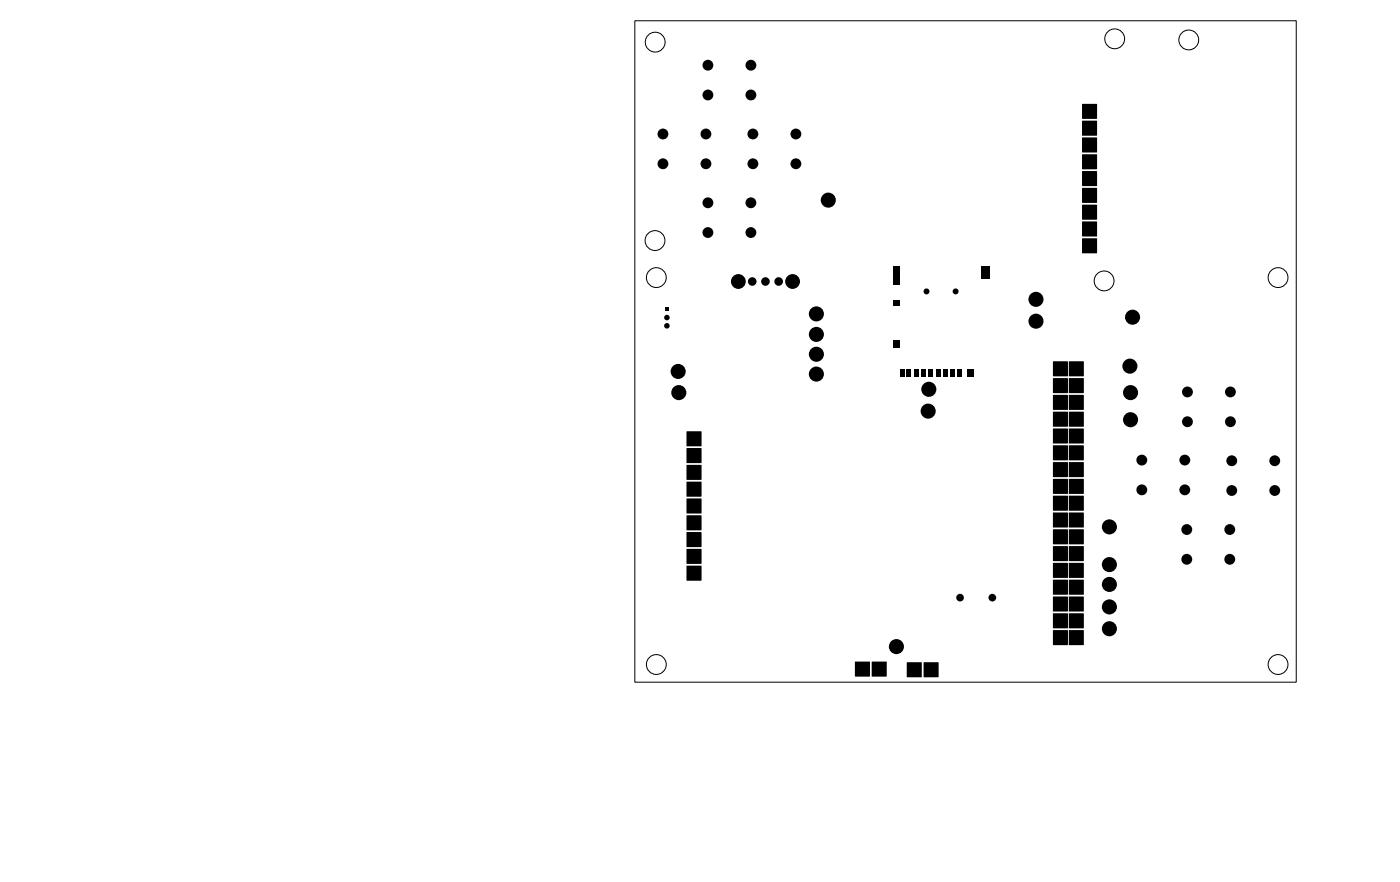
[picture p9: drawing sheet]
<svg xmlns="http://www.w3.org/2000/svg" width="212mm" height="133mm" viewBox="0 0 212 133" stroke-linecap="round" stroke-linejoin="round" font-family="sans-serif">
<g fill="#000">
<path d="M163.6 15.7h2.2v2.2h-2.2z" fill-rule="evenodd"/>
<path d="M163.6 36h2.2v2.3h-2.2z" fill-rule="evenodd"/>
<path d="M163.6 33.5h2.2v2.2h-2.2z" fill-rule="evenodd"/>
<path d="M163.6 31h2.2v2.2h-2.2z" fill-rule="evenodd"/>
<path d="M163.6 28.4h2.2v2.2h-2.2z" fill-rule="evenodd"/>
<path d="M163.6 25.9h2.2v2.2h-2.2z" fill-rule="evenodd"/>
<path d="M163.6 23.3h2.2v2.3h-2.2z" fill-rule="evenodd"/>
<path d="M163.6 20.8h2.2v2.2h-2.2z" fill-rule="evenodd"/>
<path d="M163.6 18.3h2.2v2.2h-2.2z" fill-rule="evenodd"/>
<path d="M100.5 46.5h.6v.6h-.6z" fill-rule="evenodd"/>
<path d="M135 51.5h1v1.2h-1z" fill-rule="evenodd"/>
<path d="M135 45.5h1v.8h-1z" fill-rule="evenodd"/>
<path d="M135 40.3h1v2.8h-1z" fill-rule="evenodd"/>
<path d="M136.1 55.8h.7v1.2h-.7z" fill-rule="evenodd"/>
<path d="M137.1 55.8h.7v1.2h-.7z" fill-rule="evenodd"/>
<path d="M138.2 55.8h.7v1.2h-.7z" fill-rule="evenodd"/>
<path d="M139.3 55.8h.7v1.2h-.7z" fill-rule="evenodd"/>
<path d="M140.4 55.8h.7v1.2h-.7z" fill-rule="evenodd"/>
<path d="M141.5 55.8h.7v1.2h-.7z" fill-rule="evenodd"/>
<path d="M142.6 55.8h.7v1.2h-.7z" fill-rule="evenodd"/>
<path d="M143.7 55.8h.7v1.2h-.7z" fill-rule="evenodd"/>
<path d="M144.8 55.8h.7v1.2h-.7z" fill-rule="evenodd"/>
<path d="M146.2 55.8h1v1.2h-1z" fill-rule="evenodd"/>
<path d="M148.4 40.3h1.3v1.9h-1.3z" fill-rule="evenodd"/>
<path d="M159.2 54.6h2.2v2.3h-2.2z" fill-rule="evenodd"/>
<path d="M159.2 57.2h2.2v2.2h-2.2z" fill-rule="evenodd"/>
<path d="M159.2 59.7h2.2v2.2h-2.2z" fill-rule="evenodd"/>
<path d="M161.6 59.7h2.2v2.2h-2.2z" fill-rule="evenodd"/>
<path d="M161.6 57.2h2.2v2.2h-2.2z" fill-rule="evenodd"/>
<path d="M161.6 54.6h2.2v2.3h-2.2z" fill-rule="evenodd"/>
<path d="M103.8 75.4h2.2v2.2h-2.2z" fill-rule="evenodd"/>
<path d="M103.8 72.8h2.2v2.3h-2.2z" fill-rule="evenodd"/>
<path d="M103.8 70.3h2.2v2.2h-2.2z" fill-rule="evenodd"/>
<path d="M103.8 67.8h2.2v2.2h-2.2z" fill-rule="evenodd"/>
<path d="M103.8 65.2h2.2v2.2h-2.2z" fill-rule="evenodd"/>
<path d="M159.2 62.3h2.2v2.2h-2.2z" fill-rule="evenodd"/>
<path d="M159.2 64.8h2.2v2.2h-2.2z" fill-rule="evenodd"/>
<path d="M159.2 67.3h2.2v2.3h-2.2z" fill-rule="evenodd"/>
<path d="M159.2 69.9h2.2v2.2h-2.2z" fill-rule="evenodd"/>
<path d="M159.2 72.4h2.2v2.2h-2.2z" fill-rule="evenodd"/>
<path d="M159.2 75h2.2v2.2h-2.2z" fill-rule="evenodd"/>
<path d="M159.2 77.5h2.2v2.2h-2.2z" fill-rule="evenodd"/>
<path d="M161.6 77.5h2.2v2.2h-2.2z" fill-rule="evenodd"/>
<path d="M161.6 75h2.2v2.2h-2.2z" fill-rule="evenodd"/>
<path d="M161.6 72.4h2.2v2.2h-2.2z" fill-rule="evenodd"/>
<path d="M161.6 69.9h2.2v2.2h-2.2z" fill-rule="evenodd"/>
<path d="M161.6 67.3h2.2v2.3h-2.2z" fill-rule="evenodd"/>
<path d="M161.6 64.8h2.2v2.2h-2.2z" fill-rule="evenodd"/>
<path d="M161.6 62.3h2.2v2.2h-2.2z" fill-rule="evenodd"/>
<path d="M103.8 85.5h2.2v2.3h-2.2z" fill-rule="evenodd"/>
<path d="M103.8 83h2.2v2.2h-2.2z" fill-rule="evenodd"/>
<path d="M103.8 80.5h2.2v2.2h-2.2z" fill-rule="evenodd"/>
<path d="M103.8 77.9h2.2v2.2h-2.2z" fill-rule="evenodd"/>
<path d="M159.2 80h2.2v2.3h-2.2z" fill-rule="evenodd"/>
<path d="M159.2 82.6h2.2v2.2h-2.2z" fill-rule="evenodd"/>
<path d="M159.2 85.1h2.2v2.2h-2.2z" fill-rule="evenodd"/>
<path d="M159.2 87.7h2.2v2.2h-2.2z" fill-rule="evenodd"/>
<path d="M159.2 90.2h2.2v2.2h-2.2z" fill-rule="evenodd"/>
<path d="M159.2 92.7h2.2v2.3h-2.2z" fill-rule="evenodd"/>
<path d="M159.2 95.3h2.2v2.2h-2.2z" fill-rule="evenodd"/>
<path d="M161.6 95.3h2.2v2.2h-2.2z" fill-rule="evenodd"/>
<path d="M161.6 92.7h2.2v2.3h-2.2z" fill-rule="evenodd"/>
<path d="M161.6 90.2h2.2v2.2h-2.2z" fill-rule="evenodd"/>
<path d="M161.6 87.7h2.2v2.2h-2.2z" fill-rule="evenodd"/>
<path d="M161.6 85.1h2.2v2.2h-2.2z" fill-rule="evenodd"/>
<path d="M161.6 82.6h2.2v2.2h-2.2z" fill-rule="evenodd"/>
<path d="M161.6 80h2.2v2.3h-2.2z" fill-rule="evenodd"/>
<path d="M129.3 100h2.2v2.3h-2.2z" fill-rule="evenodd"/>
<path d="M131.8 100h2.2v2.3h-2.2z" fill-rule="evenodd"/>
<path d="M137.1 100.1h2.2v2.3h-2.2z" fill-rule="evenodd"/>
<path d="M139.7 100.1h2.2v2.3h-2.2z" fill-rule="evenodd"/>
<circle cx="107" cy="9.9" r=".82"/>
<circle cx="107" cy="14.4" r=".82"/>
<circle cx="113.5" cy="9.9" r=".82"/>
<circle cx="113.5" cy="14.4" r=".82"/>
<circle cx="100.2" cy="24.8" r=".82"/>
<circle cx="100.2" cy="20.3" r=".82"/>
<circle cx="106.7" cy="20.3" r=".82"/>
<circle cx="106.7" cy="24.8" r=".82"/>
<circle cx="107" cy="30.7" r=".82"/>
<circle cx="107" cy="35.2" r=".82"/>
<circle cx="113.5" cy="30.7" r=".82"/>
<circle cx="113.5" cy="35.2" r=".82"/>
<circle cx="113.8" cy="24.8" r=".82"/>
<circle cx="113.8" cy="20.3" r=".82"/>
<circle cx="120.3" cy="24.8" r=".82"/>
<circle cx="120.3" cy="20.3" r=".82"/>
<circle cx="125.2" cy="30.3" r="1.14"/>
<circle cx="100.8" cy="49.3" r=".42"/>
<circle cx="100.8" cy="48" r=".42"/>
<circle cx="102.5" cy="56.2" r="1.14"/>
<circle cx="102.6" cy="59.4" r="1.14"/>
<circle cx="111.6" cy="42.6" r="1.12"/>
<circle cx="113.7" cy="42.6" r=".65"/>
<circle cx="115.7" cy="42.6" r=".65"/>
<circle cx="117.7" cy="42.6" r=".65"/>
<circle cx="119.8" cy="42.6" r="1.12"/>
<circle cx="123.4" cy="50.6" r="1.14"/>
<circle cx="123.4" cy="53.6" r="1.14"/>
<circle cx="123.4" cy="56.6" r="1.14"/>
<circle cx="123.4" cy="47.5" r="1.14"/>
<circle cx="140.1" cy="44.1" r=".45"/>
<circle cx="140.4" cy="58.9" r="1.14"/>
<circle cx="144.5" cy="44.1" r=".45"/>
<circle cx="156.6" cy="45.3" r="1.14"/>
<circle cx="156.6" cy="48.6" r="1.14"/>
<circle cx="170.8" cy="55.4" r="1.14"/>
<circle cx="170.9" cy="59.4" r="1.14"/>
<circle cx="171.2" cy="48" r="1.14"/>
<circle cx="179.5" cy="59.3" r=".82"/>
<circle cx="186" cy="59.3" r=".82"/>
<circle cx="140.3" cy="62.2" r="1.14"/>
<circle cx="167.7" cy="79.7" r="1.14"/>
<circle cx="170.9" cy="63.5" r="1.14"/>
<circle cx="172.6" cy="74.1" r=".82"/>
<circle cx="172.6" cy="69.6" r=".82"/>
<circle cx="179.1" cy="74.1" r=".82"/>
<circle cx="179.1" cy="69.6" r=".82"/>
<circle cx="179.5" cy="63.8" r=".82"/>
<circle cx="186" cy="63.8" r=".82"/>
<circle cx="186.2" cy="74.2" r=".82"/>
<circle cx="186.2" cy="69.7" r=".82"/>
<circle cx="192.7" cy="74.2" r=".82"/>
<circle cx="192.7" cy="69.7" r=".82"/>
<circle cx="135.5" cy="97.8" r="1.14"/>
<circle cx="145.1" cy="90.4" r=".58"/>
<circle cx="150" cy="90.4" r=".58"/>
<circle cx="167.7" cy="91.8" r="1.14"/>
<circle cx="167.7" cy="95.1" r="1.14"/>
<circle cx="167.7" cy="85.4" r="1.14"/>
<circle cx="167.7" cy="88.4" r="1.14"/>
<circle cx="179.4" cy="84.6" r=".82"/>
<circle cx="179.4" cy="80.1" r=".82"/>
<circle cx="185.9" cy="80.1" r=".82"/>
<circle cx="185.9" cy="84.6" r=".82"/>
</g>
<g fill="none" stroke="#000" stroke-width=".15">
<path d="M96 3.1h100v100h-100z"/>
<circle cx="99.1" cy="6.4" r="1.5"/>
<circle cx="168.5" cy="5.9" r="1.5"/>
<circle cx="179.7" cy="6" r="1.5"/>
<circle cx="99" cy="36.4" r="1.5"/>
<circle cx="99.2" cy="42" r="1.5"/>
<circle cx="166.9" cy="42.5" r="1.5"/>
<circle cx="193.2" cy="42" r="1.5"/>
<circle cx="99.2" cy="100.5" r="1.5"/>
<circle cx="193.2" cy="100.5" r="1.5"/>
</g>
</svg>
